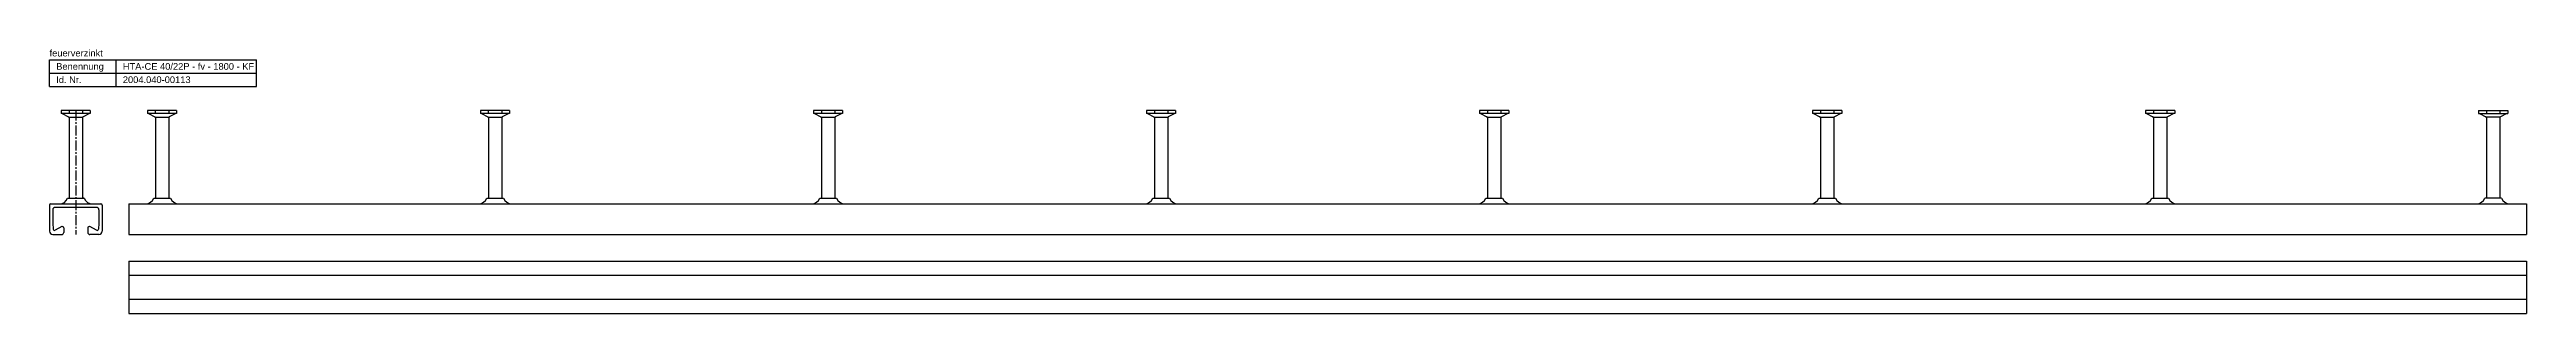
# Model space of a CAD drawing. Header units: millimetres. Extents: x 7205 to 13335, y -2256 to 2742.
# Drawn here: x 7205 to 9065, y -756 to -558 of the extents above; entities that cross this region are included whole.
import ezdxf

# ---------------------------------------------------------------- set-up
doc = ezdxf.new("R2010")
doc.units = ezdxf.units.MM
doc.header["$LTSCALE"] = 10
doc.header["$PDMODE"] = 35
doc.linetypes.add('MITTE2', pattern=[1.125, 0.75, -0.125, 0.125, -0.125])
doc.layers.get('DEFPOINTS').update_dxf_attribs({"linetype": 'CONTINUOUS'})
for name, color, linetype in [('ACHSEN', 1, 'MITTE2'), ('HALFEN', 2, 'CONTINUOUS'), ('TEXT3', 3, 'CONTINUOUS')]:
    doc.layers.add(name, color=color, linetype=linetype)
doc.styles.add('ARIAL50', font='arial.ttf', dxfattribs={"height": 5})

msp = doc.modelspace()

# ---------------------------------------------------------------- linework, layer by layer
at = {"layer": 'ACHSEN'}
msp.add_line((7225, -603.5), (7225, -696.7), dxfattribs=at)
at = {"layer": 'DEFPOINTS', "color": 0, "linetype": 'ByBlock'}
msp.add_point((7231.3, -669.5), dxfattribs=at)
msp.add_point((7231.3, -669.5), dxfattribs=at)
at = {"layer": 'HALFEN'}
for p, q in [((7205.3, -565.3), (7360.7, -565.3)), ((7205.3, -585.3), (7205.3, -565.3)), ((7205.3, -575.3), (7360.7, -575.3)), ((7255.3, -585.3), (7255.3, -565.3)), ((7360.7, -585.3), (7360.7, -565.3)), ((7205.3, -585.3), (7360.7, -585.3)), ((7214.1, -603.5), (7214.1, -605.6)), ((7235.9, -603.5), (7214.1, -603.5)), ((7235.9, -605.6), (7214.1, -605.6)), ((7214.7, -605.6), (7219.6, -608.2)), ((7220, -603.5), (7220, -605.5)), ((7220, -608.9), (7220, -669.5)), ((7220.2, -608.4), (7229.8, -608.4)), ((7230, -608.9), (7230, -669.5)), ((7230.1, -603.5), (7230.1, -605.5)), ((7235.4, -605.6), (7230.5, -608.2)), ((7235.9, -603.5), (7235.9, -605.6)), ((7278.9, -603.4), (7278.9, -605.6)), ((7300.7, -603.4), (7278.9, -603.4)), ((7300.7, -605.6), (7278.9, -605.6)), ((7279.5, -605.6), (7284.4, -608.2)), ((7284.7, -603.5), (7284.7, -605.5)), ((7284.8, -608.9), (7284.8, -669.5)), ((7285, -608.4), (7294.5, -608.4)), ((7294.8, -608.9), (7294.8, -669.5)), ((7294.9, -603.5), (7294.9, -605.5)), ((7300.1, -605.6), (7295.2, -608.2)), ((7300.7, -603.4), (7300.7, -605.6)), ((7528.9, -603.4), (7528.9, -605.6)), ((7550.7, -603.4), (7528.9, -603.4)), ((7550.7, -605.6), (7528.9, -605.6)), ((7529.5, -605.6), (7534.4, -608.2)), ((7534.7, -603.5), (7534.7, -605.5)), ((7534.8, -608.9), (7534.8, -669.5)), ((7535, -608.4), (7544.5, -608.4)), ((7544.8, -608.9), (7544.8, -669.5)), ((7544.9, -603.5), (7544.9, -605.5)), ((7550.1, -605.6), (7545.2, -608.2)), ((7550.7, -603.4), (7550.7, -605.6)), ((7778.9, -603.4), (7778.9, -605.6)), ((7800.7, -603.4), (7778.9, -603.4)), ((7800.7, -605.6), (7778.9, -605.6)), ((7779.5, -605.6), (7784.4, -608.2)), ((7784.7, -603.5), (7784.7, -605.5)), ((7784.8, -608.9), (7784.8, -669.5)), ((7785, -608.4), (7794.5, -608.4)), ((7794.8, -608.9), (7794.8, -669.5)), ((7794.9, -603.5), (7794.9, -605.5)), ((7800.1, -605.6), (7795.2, -608.2)), ((7800.7, -603.4), (7800.7, -605.6)), ((8028.9, -603.4), (8028.9, -605.6)), ((8050.7, -603.4), (8028.9, -603.4)), ((8050.7, -605.6), (8028.9, -605.6)), ((8029.5, -605.6), (8034.4, -608.2)), ((8034.7, -603.5), (8034.7, -605.5)), ((8034.8, -608.9), (8034.8, -669.5)), ((8035, -608.4), (8044.5, -608.4)), ((8044.8, -608.9), (8044.8, -669.5)), ((8044.9, -603.5), (8044.9, -605.5)), ((8050.1, -605.6), (8045.2, -608.2)), ((8050.7, -603.4), (8050.7, -605.6)), ((8278.9, -603.4), (8278.9, -605.6)), ((8300.7, -603.4), (8278.9, -603.4)), ((8300.7, -605.6), (8278.9, -605.6)), ((8279.5, -605.6), (8284.4, -608.2)), ((8284.7, -603.5), (8284.7, -605.5)), ((8284.8, -608.9), (8284.8, -669.5)), ((8285, -608.4), (8294.5, -608.4)), ((8294.8, -608.9), (8294.8, -669.5)), ((8294.9, -603.5), (8294.9, -605.5)), ((8300.1, -605.6), (8295.2, -608.2)), ((8300.7, -603.4), (8300.7, -605.6)), ((8528.9, -603.4), (8528.9, -605.6)), ((8550.7, -603.4), (8528.9, -603.4)), ((8550.7, -605.6), (8528.9, -605.6)), ((8529.5, -605.6), (8534.4, -608.2)), ((8534.7, -603.5), (8534.7, -605.5)), ((8534.8, -608.9), (8534.8, -669.5)), ((8535, -608.4), (8544.5, -608.4)), ((8544.8, -608.9), (8544.8, -669.5)), ((8544.9, -603.5), (8544.9, -605.5)), ((8550.1, -605.6), (8545.2, -608.2)), ((8550.7, -603.4), (8550.7, -605.6)), ((8778.9, -603.4), (8778.9, -605.6)), ((8800.7, -603.4), (8778.9, -603.4)), ((8800.7, -605.6), (8778.9, -605.6)), ((8779.5, -605.6), (8784.4, -608.2)), ((8784.7, -603.5), (8784.7, -605.5)), ((8784.8, -608.9), (8784.8, -669.5)), ((8785, -608.4), (8794.5, -608.4)), ((8794.8, -608.9), (8794.8, -669.5)), ((8794.9, -603.5), (8794.9, -605.5)), ((8800.1, -605.6), (8795.2, -608.2)), ((8800.7, -603.4), (8800.7, -605.6)), ((9028.9, -603.4), (9028.9, -605.6)), ((9028.9, -603.4), (9050.7, -603.4)), ((9028.9, -605.6), (9050.7, -605.6)), ((9029.5, -605.6), (9034.4, -608.2)), ((9034.7, -603.5), (9034.7, -605.5)), ((9034.8, -608.9), (9034.8, -669.5)), ((9044.6, -608.4), (9035, -608.4)), ((9044.8, -608.9), (9044.8, -669.5)), ((9044.9, -603.5), (9044.9, -605.5)), ((9050.1, -605.6), (9045.2, -608.2)), ((9050.7, -603.4), (9050.7, -605.6)), ((7205.3, -674.7), (7205.3, -694.2)), ((7206.3, -673.7), (7243.8, -673.7)), ((7207.7, -678.3), (7207.7, -688.2)), ((7240.4, -676.3), (7209.7, -676.3)), ((7218.8, -669.5), (7231.3, -669.5)), ((7242.4, -678.1), (7242.4, -688.2)), ((7244.8, -674.7), (7244.8, -694.2)), ((7264.8, -673.7), (7264.8, -696.7)), ((7264.8, -673.7), (9064.8, -673.7)), ((7283.5, -669.5), (7296, -669.5)), ((7533.5, -669.5), (7546, -669.5)), ((7783.5, -669.5), (7796, -669.5)), ((8033.5, -669.5), (8046, -669.5)), ((8283.5, -669.5), (8296, -669.5)), ((8533.5, -669.5), (8546, -669.5)), ((8783.5, -669.5), (8796, -669.5)), ((9046, -669.5), (9033.5, -669.5)), ((9064.8, -673.7), (9064.8, -696.7)), ((7207.7, -688.2), (7208, -692.7)), ((7207.8, -696.7), (7214.5, -696.7)), ((7214.6, -690.8), (7209.5, -693.5)), ((7216, -691.7), (7216, -695.2)), ((7234, -691.7), (7234, -695.2)), ((7240.6, -693.5), (7235.5, -690.8)), ((7242.3, -696.7), (7235.5, -696.7)), ((7242.4, -688.2), (7242, -692.7)), ((7264.8, -696.7), (9064.8, -696.7)), ((7264.8, -716.7), (7264.8, -756.2)), ((7264.8, -716.7), (9064.8, -716.7)), ((9064.8, -716.7), (9064.8, -756.2)), ((7264.8, -727.4), (9064.8, -727.4)), ((7264.8, -745.4), (9064.8, -745.4)), ((7264.8, -756.2), (9064.8, -756.2))]:
    msp.add_line(p, q, dxfattribs=at)
for centre, radius, start, end in [((7219.2, -608.9), 0.8, 0, 62.3005), ((7230.8, -608.9), 0.8, 117.6995, 180), ((7284, -608.9), 0.8, 0, 62.3005), ((7295.6, -608.9), 0.8, 117.6995, 180), ((7534, -608.9), 0.8, 0, 62.3005), ((7545.6, -608.9), 0.8, 117.6995, 180), ((7784, -608.9), 0.8, 0, 62.3005), ((7795.6, -608.9), 0.8, 117.6995, 180), ((8034, -608.9), 0.8, 0, 62.3005), ((8045.6, -608.9), 0.8, 117.6995, 180), ((8284, -608.9), 0.8, 0, 62.3005), ((8295.6, -608.9), 0.8, 117.6995, 180), ((8534, -608.9), 0.8, 0, 62.3005), ((8545.6, -608.9), 0.8, 117.6995, 180), ((8784, -608.9), 0.8, 0, 62.3005), ((8795.6, -608.9), 0.8, 117.6995, 180), ((9034, -608.9), 0.8, 0, 62.3005), ((9045.6, -608.9), 0.8, 117.6995, 180), ((7206.3, -674.7), 1, 90, 180), ((7209.7, -678.3), 2, 90, 180), ((7212.6, -667), 6.7, 270.9954, 338.0812), ((7237.5, -667), 6.7, 201.9188, 269.0046), ((7240.4, -678.3), 2, 4.4416, 90), ((7243.8, -674.7), 1, 0, 90), ((7277.3, -666.9), 6.7, 270.9954, 338.0812), ((7302.3, -666.9), 6.7, 201.9188, 269.0046), ((7527.3, -666.9), 6.7, 270.9954, 338.0812), ((7552.3, -666.9), 6.7, 201.9188, 269.0046), ((7777.3, -666.9), 6.7, 270.9954, 338.0812), ((7802.3, -666.9), 6.7, 201.9188, 269.0046), ((8027.3, -666.9), 6.7, 270.9954, 338.0812), ((8052.3, -666.9), 6.7, 201.9188, 269.0046), ((8277.3, -666.9), 6.7, 270.9954, 338.0812), ((8302.3, -666.9), 6.7, 201.9188, 269.0046), ((8527.3, -666.9), 6.7, 270.9954, 338.0812), ((8552.3, -666.9), 6.7, 201.9188, 269.0046), ((8777.3, -666.9), 6.7, 270.9954, 338.0812), ((8802.3, -666.9), 6.7, 201.9188, 269.0046), ((9027.3, -666.9), 6.7, 270.9954, 338.0812), ((9052.3, -666.9), 6.7, 201.9188, 269.0046), ((7207.8, -694.2), 2.5, 180, 270), ((7209, -692.6), 1, 184.4163, 298.6582), ((7214.5, -695.2), 1.5, 270, 0), ((7215, -691.7), 1, 0, 118.6582), ((7235, -691.7), 1, 61.3418, 180), ((7235.5, -695.2), 1.5, 180, 270), ((7241, -692.6), 1, 241.3418, 355.5837), ((7242.3, -694.2), 2.5, 270, 0)]:
    msp.add_arc(centre, radius, start, end, dxfattribs=at)
at = {"layer": 'TEXT3'}
for p, q in [((7218.8, -669.5), (7219.3, -669.5)), ((7231.3, -669.5), (7230.8, -669.5)), ((7283.5, -669.5), (7284.1, -669.5)), ((7533.5, -669.5), (7534.1, -669.5)), ((7783.5, -669.5), (7784.1, -669.5)), ((8033.5, -669.5), (8034.1, -669.5)), ((8283.5, -669.5), (8284.1, -669.5)), ((8533.5, -669.5), (8534.1, -669.5)), ((8783.5, -669.5), (8784.1, -669.5)), ((9046, -669.5), (9045.5, -669.5))]:
    msp.add_line(p, q, dxfattribs=at)

# ---------------------------------------------------------------- texts
at = {"layer": 'HALFEN', "style": 'ARIAL50'}
for s, p in [('feuerverzinkt', (7205.3, -562.8)), ('Benennung', (7210.3, -572.8)), ('HTA-CE 40/22P - fv - 1800 - KF', (7260.3, -572.8)), ('Id. Nr.', (7210.3, -582.8)), ('2004.040-00113', (7260.3, -582.8))]:
    msp.add_text(s, height=5, dxfattribs=at).set_placement(p)

doc.saveas('drawing.dxf')
